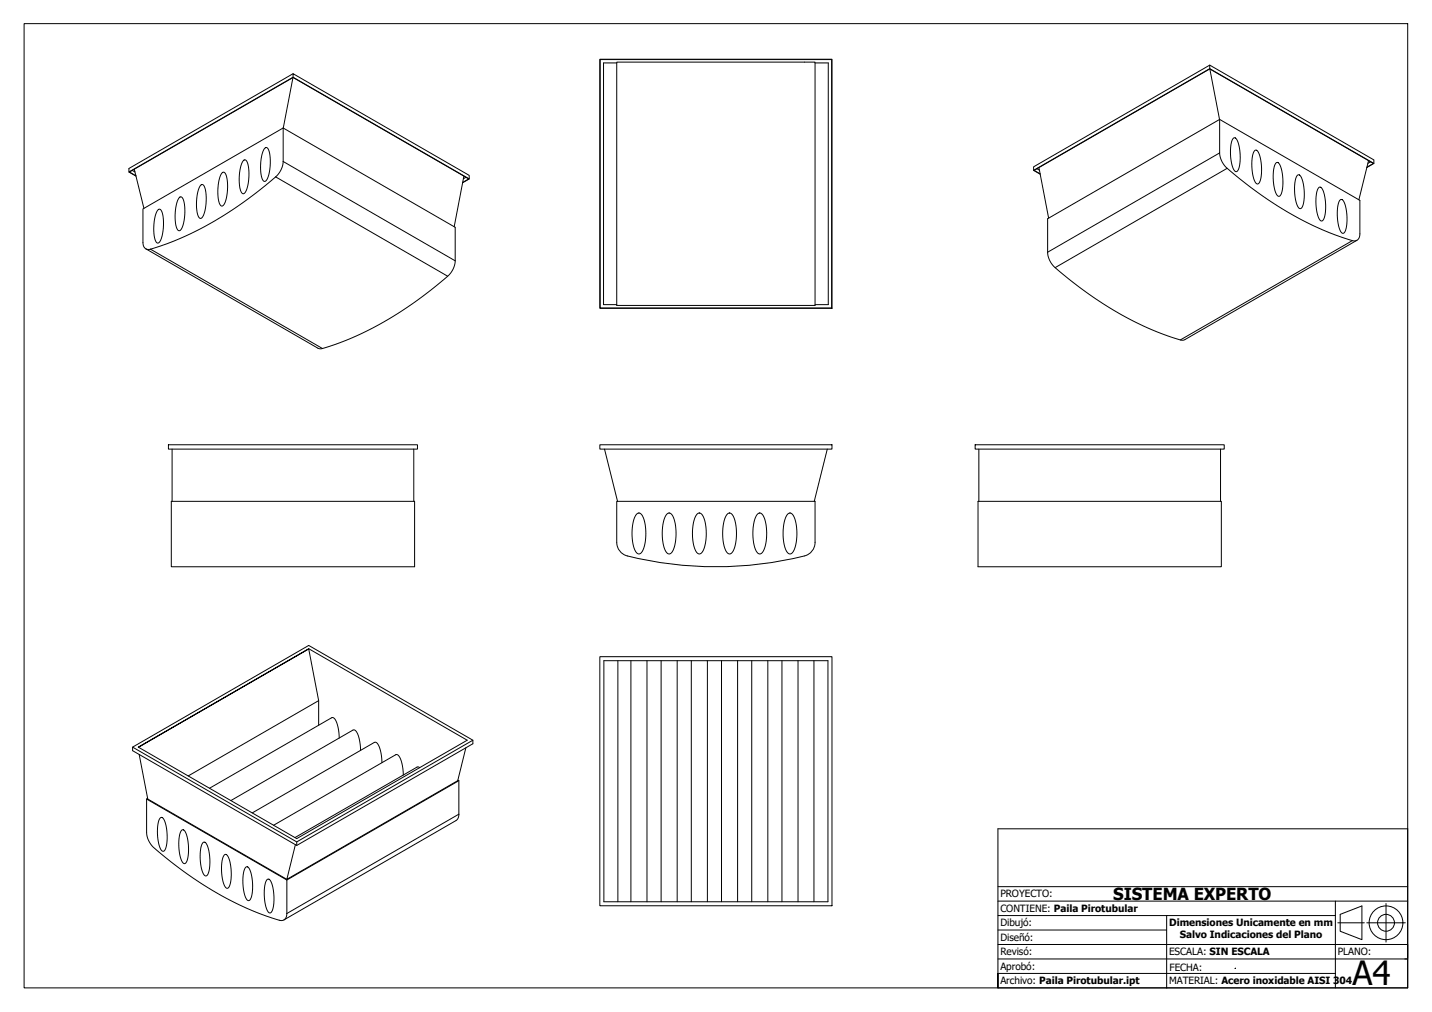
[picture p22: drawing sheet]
<svg xmlns="http://www.w3.org/2000/svg" width="297mm" height="210mm" viewBox="0 0 297 210" stroke-linecap="round" stroke-linejoin="round" font-family="sans-serif">
<defs><g id="words">
<text font-size="6.9" x="280.6" y="204.4">A4</text>
<text font-size="3.5" x="230.9" y="186.6">SISTEMA EXPERTO</text>
<g font-size="2.1">
<text x="207.5" y="186.2">PROYECTO:</text>
<text x="207.5" y="189.2">CONTIENE: Paila Pirotubular</text>
<text x="207.5" y="195.2">Diseñó:</text>
<text x="207.5" y="192.2">Dibujó:</text>
<text x="242.5" y="192.1">Dimensiones Unicamente en mm</text>
<text x="244.7" y="194.6">Salvo Indicaciones del Plano</text>
<text x="207.5" y="201.2">Aprobó:</text>
<text x="207.5" y="198.2">Revisó:</text>
<text x="242.5" y="198.2">ESCALA: SIN ESCALA</text>
<text x="242.6" y="201.4">FECHA:</text>
<text x="277.5" y="198.2">PLANO:</text>
<text x="207.5" y="204.2">Archivo: Paila Pirotubular.ipt</text>
<text x="242.5" y="204.2">MATERIAL: Acero inoxidable AISI 304</text>
</g>
</g></defs>
<!-- layer: Visible (ISO) -->
<g fill="none" stroke="#000" stroke-width=".21">
<path d="M60.8 16.1l-2.1 10.4v7a4.6 4.6 0 0 1-1.5 3.2 69.4 69.4 0 0 1-26.4 15 1.22 1.22 0 0 1-1.2-1.4v-7l29.1-16.8 35.7 20.6v7a4.6 4.6 0 0 1-1.5 3.2 69.3 69.3 0 0 1-26.4 15.1l-.6-.2-35.6-20.6M60.8 16v-.7l36.5 21.1v.7M60.8 15.3l-34.1 19.6v.8M124.4 12.3h48.2v51.7h-48.2zM124.5 12.4h48v51.5h-48zM127.9 12.9h41.2v50.5h-41.2zM127.9 13.1h-2.7v50.1h2.7M169.1 13.1h2.7v50.1h-2.7M250.9 14.2v-.7l-36.5 21.1v.7M250.9 13.5l34.1 19.7v.7M251 14.3l2 10.5M27.4 35.3l.6 .4"/>
<path d="M27.9 35.1l2 8.1M28.2 36.5l-1.4-.8 34-19.6 36.4 21-1.2 .7M28.2 36.5l-1.5-.8 34.1-19.7 36.5 21.1-1.3 .8M41.7 38.4a.52 .52 0 0 1 .5 0 .52 .52 0 0 1 .3 .5l.3 2.1-.2 2.4a1.9 1.9 0 0 1-1.1 1.9 4.7 4.7 0 0 1-.7-3.8l.3-1.9zM46 35.9a.51 .51 0 0 1 .6-.1 .51 .51 0 0 1 .3 .5l.3 2.3-.2 2.3a1.87 1.87 0 0 1-1.1 1.8 4.6 4.6 0 0 1-.7-3.7l.3-2zM50.5 33.3a.52 .52 0 0 1 .6 0 .52 .52 0 0 1 .2 .5l.3 2-.2 2.5a1.9 1.9 0 0 1-1 1.9 4.6 4.6 0 0 1-.8-3.8l.4-1.9zM54.9 30.7a.52 .52 0 0 1 .6 0 .52 .52 0 0 1 .3 .5l.3 2.1-.2 2.5a1.87 1.87 0 0 1-1.1 1.8 4.1 4.1 0 0 1-.7-3.3l.2-2.3zM96.2 36.5l-2 10.5M96.6 36.8l-.5 .3M215.1 35l.5 .3M215.5 34.8l2 10.4M253 24.8l-35.7 20.6v6.9a4.6 4.6 0 0 0 1.6 3.2 69.3 69.3 0 0 0 26.3 15.1l.6-.2 35.7-20.6"/>
<path d="M253 24.8l29.1 16.8v6.9a1.21 1.21 0 0 1-1.6 1.4 70.9 70.9 0 0 1-26.6-15.7l-.6-1.1-.3-1.1zM255.8 28.7a.56 .56 0 0 1 .6 0 .56 .56 0 0 1 .3 .5l.5 1.9v2.6a1.82 1.82 0 0 1-.8 1.9 3.9 3.9 0 0 1-1.1-3.2v-2.4zM260.2 31.3a.56 .56 0 0 1 .6-.1 .56 .56 0 0 1 .3 .6l.5 2 .1 2.3a2.05 2.05 0 0 1-.9 2.1 3.8 3.8 0 0 1-1.1-3.2v-2.3zM264.7 33.8a.66 .66 0 0 1 .9 .6l.5 2.2v2.2a1.8 1.8 0 0 1-.9 1.9 3.9 3.9 0 0 1-1.1-3.2v-1.9a3.2 3.2 0 0 1 .6-1.8zM269.1 36.4a.56 .56 0 0 1 .6 0 .56 .56 0 0 1 .3 .5l.4 1.8 .1 2.7a1.81 1.81 0 0 1-.8 1.9 3.9 3.9 0 0 1-1.1-3.2v-2.2l.2-.9zM273.5 38.9a.55 .55 0 0 1 .6 0 .55 .55 0 0 1 .3 .5l.5 2.1v2.5a1.83 1.83 0 0 1-.8 1.8 3.9 3.9 0 0 1-1.1-3.1l.1-2.4zM283.5 34.7l1.5-.8-34.1-19.7-36.5 21.1 1.4 .8M283.5 34.7l1.4-.8-34-19.6-36.4 21 1.3 .8M283.9 33.3l-2 8.1M284.3 33.6l-.6 .3M32.7 43.6a.51 .51 0 0 1 .6-.1 .51 .51 0 0 1 .3 .5l.3 2.1-.2 2.4a1.87 1.87 0 0 1-1 1.9 4.1 4.1 0 0 1-.8-3.3l.3-2.3zM37.2 41a.52 .52 0 0 1 .6-.1 .52 .52 0 0 1 .2 .6l.3 2.2-.2 2.3a1.87 1.87 0 0 1-1 1.9 4.6 4.6 0 0 1-.8-3.8l.4-2z"/>
<path d="M278 41.5a.56 .56 0 0 1 .6 0 .56 .56 0 0 1 .2 .5l.5 1.9 .1 2.6a1.81 1.81 0 0 1-.9 1.9 3.9 3.9 0 0 1-1.1-3.2l.1-2.4zM34.9 92.3h51.7v.9h-51.7zM35.7 93.2v10.8M85.8 93.2v10.8M124.4 92.3h48.2v.9h-48.2zM125.4 93.2l2.7 10.8M171.6 93.2l-2.7 10.8M202.3 92.3h51.6v.9h-51.6zM203 93.2v10.8M253.2 93.2v10.8M35.5 104h50.5v13.6h-50.5zM127.9 104h41.2v8.5a2.89 2.89 0 0 1-2.2 2.8 75.5 75.5 0 0 1-37.3-.2 2.9 2.9 0 0 1-1.7-2.6z"/>
<path d="M132.1 106.6a.76 .76 0 0 1 .8-.1 .76 .76 0 0 1 .5 .7 9.4 9.4 0 0 1-.4 7.4 .79 .79 0 0 1-.8 .2 .79 .79 0 0 1-.5-.7 9.5 9.5 0 0 1 .3-7.4zM138.3 106.6a.76 .76 0 0 1 .9-.1 .76 .76 0 0 1 .4 .7 9.4 9.4 0 0 1-.3 7.4 .73 .73 0 0 1-.8 .3 .73 .73 0 0 1-.5-.7 9.5 9.5 0 0 1 .3-7.5zM144.6 106.6a.77 .77 0 0 1 .8-.1 .77 .77 0 0 1 .5 .7 9.4 9.4 0 0 1-.3 7.4 .79 .79 0 0 1-.9 .2 .79 .79 0 0 1-.5-.7 9.5 9.5 0 0 1 .3-7.4zM150.9 106.6a.76 .76 0 0 1 .8-.1 .76 .76 0 0 1 .5 .7 9.4 9.4 0 0 1-.4 7.4 .79 .79 0 0 1-.8 .2 .79 .79 0 0 1-.5-.7 9.5 9.5 0 0 1 .3-7.4zM157.1 106.6a.76 .76 0 0 1 .9-.1 .76 .76 0 0 1 .4 .7 9.4 9.4 0 0 1-.3 7.4 .79 .79 0 0 1-.9 .2 .79 .79 0 0 1-.5-.7 9.5 9.5 0 0 1 .4-7.4zM163.4 106.6a.76 .76 0 0 1 .8-.1 .76 .76 0 0 1 .5 .7 9.4 9.4 0 0 1-.3 7.4 .73 .73 0 0 1-.8 .3 .73 .73 0 0 1-.5-.7 9.5 9.5 0 0 1 .2-7.5zM202.9 104h50.4v13.6h-50.4zM64 134.6l32.9 18.9-35.3 20.4-32.9-18.9 35.3-20.4-35.3 20.4M64 134.6l2.1 10.7v5.1M124.4 136.2h48.2v51.7h-48.2zM125.3 137h46.4v50h-46.4zM128.2 137v50"/>
<path d="M130.9 137v50M134.2 137v50M137.1 137v50M140.5 137v50M143.4 137v50M146.7 137v50M149.7 137v50M153 137v50M155.9 137v50M159.3 137v50M162.2 137v50M165.5 137v50"/>
<path d="M168.8 137v50M27.5 155l36.5-21.1 34.1 19.6v.8l-36.5 21.1-34.1-19.7zM27.5 155l34.1 19.6M28.9 156.5l1.7 9.2 28.9 16.7M66.1 145.3l-27.1 15.6M70.4 153.1l-.3-2.2a2.39 2.39 0 0 0-1.1-2.1l-25.5 14.7M74.8 155.6l-.2-2.1a2.43 2.43 0 0 0-1.2-2.1l-25.5 14.7M79.2 158.2l-.2-2.2a2.41 2.41 0 0 0-1.2-2.1l-25.5 14.7M87 159.2l-.5-.1-25.3 14.6M96.6 155.1l-1.7 6.8-35.4 20.5 1.8-7.2M98.1 153.5l-36.5 21.1v.8M30.4 165.7v7a4.6 4.6 0 0 0 1.6 3.2 69.3 69.3 0 0 0 26.3 15 1.22 1.22 0 0 0 1.2-1.4v-7"/>
<path d="M30.4 165.7l29.1 16.8M30.6 165.6l-.2 .1M33.2 169.7a.56 .56 0 0 1 .6-.1 .56 .56 0 0 1 .3 .6l.5 1.8v2.7a1.8 1.8 0 0 1-.8 1.9 3.4 3.4 0 0 1-1.1-2.8v-2.5l.2-1zM37.7 172.2a.56 .56 0 0 1 .6 0 .56 .56 0 0 1 .2 .5l.5 1.9 .1 2.5a2.07 2.07 0 0 1-.9 2 3.9 3.9 0 0 1-1.1-3.1l.1-2.3 .1-.8zM42.1 174.8a.56 .56 0 0 1 .6 0 .56 .56 0 0 1 .3 .5l.5 2v2.5a1.83 1.83 0 0 1-.8 1.9 3.8 3.8 0 0 1-1.1-3.2v-2.4zM46.6 177.3a.65 .65 0 0 1 .8 .7l.5 2.3v2.1a1.83 1.83 0 0 1-.8 1.8 3.9 3.9 0 0 1-1.1-3.1v-1.9a3.1 3.1 0 0 1 .6-1.9zM51 179.9a.56 .56 0 0 1 .5 0 .56 .56 0 0 1 .3 .5l.5 2.1 .1 2.4a1.81 1.81 0 0 1-.9 1.9 3.8 3.8 0 0 1-1.1-3.2l.1-2.2zM83.7 160.8l-.3-2.2a2.43 2.43 0 0 0-1.1-2.1l-25.5 14.7M95 161.8l.2 .1v7.1l-.2 .7-.3 .4-35.8 20.7M95.2 161.9l-35.7 20.6M55.4 182.5a.56 .56 0 0 1 .6-.1 .56 .56 0 0 1 .3 .6l.4 1.8 .1 2.7a1.82 1.82 0 0 1-.8 1.9 3.9 3.9 0 0 1-1.2-3.2l.1-2.4z"/>
</g>
<!-- layer: Visible fina (ISO) -->
<path d="M57.2 36.7l35.7 20.6M58.7 33.5l35.7 20.6M253 31.7l-35.7 20.6M254.6 34.9l-35.7 20.6M31.2 51.7l35.7 20.6M280.5 49.9l-35.7 20.6M95.2 168.9l-35.7 20.6" fill="none" stroke="#000" stroke-width=".21"/>
<!-- layer: Borde (ISO) -->
<path d="M5 4.9h287v200h-287z" fill="none" stroke="#000" stroke-width=".21"/>
<g fill="none" stroke="#000" stroke-width=".21">
<path d="M207 189.9v-18h85v33h-85M207 192.9h35M207 195.9h85M207 198.9h85M207 183.9h85M207 186.9h85M242 189.9h-35v15v-3h70M242 189.9v15M242 189.9h35M277 186.9v18M277.5 191.4h5.5M278 189.7l4.5-1.8v7l-4.5-1.7z"/>
<path d="M283.5 191.4h8M287.5 187.4v8"/>
<circle cx="287.5" cy="191.4" r="3.5"/>
<circle cx="287.5" cy="191.4" r="1.75"/>
</g>
<!-- layer: 0 -->
<path d="M256.2 200.8h.1" fill="none" stroke="#000" stroke-width=".21"/>
<path d="M291.4 198.9h.6" fill="none" stroke="#000" stroke-width=".21"/>
<use href="#words"/>
</svg>
